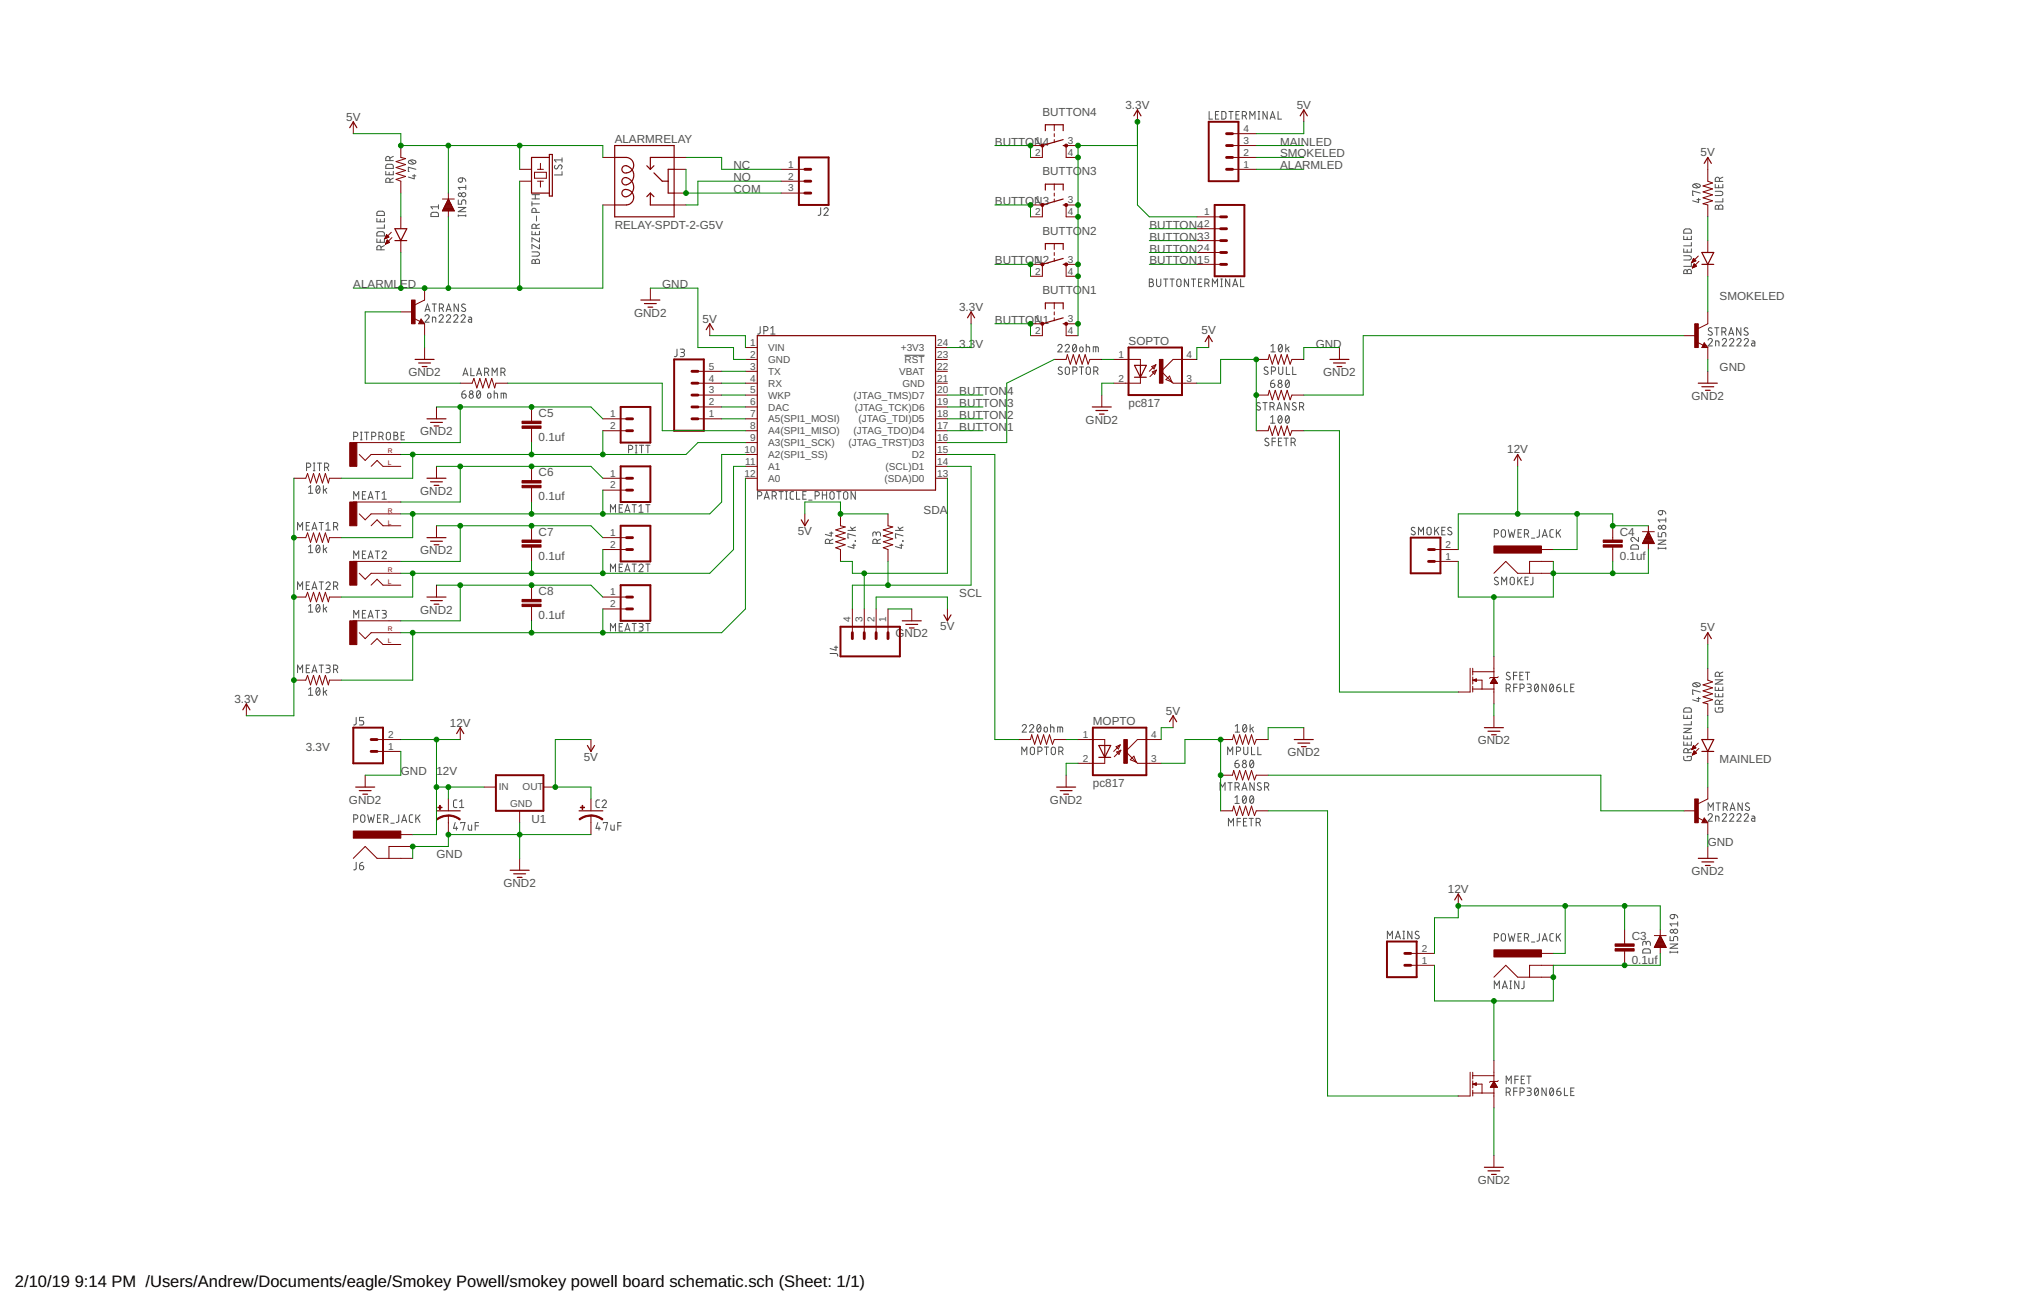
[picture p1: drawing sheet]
<svg xmlns="http://www.w3.org/2000/svg" width="432mm" height="279mm" viewBox="0 0 432 279" stroke-linecap="round" stroke-linejoin="round" font-family="sans-serif">
<defs><g id="words">
<g font-size="3.5">
<text x="3.2" y="275.2">2/10/19</text>
<text x="16" y="275.2">9:14 PM /Users/Andrew/Documents/eagle/Smokey Powell/smokey powell board schematic.sch (Sheet: 1/1)</text>
</g>
<g font-size="2.5" fill="#505050">
<text x="240.6" y="23.3">3.3V</text>
<text x="277.2" y="23.3">5V</text>
<text x="74" y="25.8">5V</text>
<text x="222.8" y="24.8">BUTTON4</text>
<text x="131.4" y="30.6">ALARMRELAY</text>
<text x="212.7" y="31.1">BUTTON</text>
<text x="222.9" y="31.1">4</text>
<text x="273.6" y="31.1">MAINLED</text>
<text x="273.6" y="33.7">SMOKELED</text>
<text x="363.5" y="33.4">5V</text>
<text x="156.8" y="41.3">COM</text>
<text x="156.8" y="38.7">NO</text>
<text x="156.8" y="36.2">NC</text>
<text x="222.8" y="37.5">BUTTON3</text>
<text x="273.6" y="36.2">ALARMLED</text>
<text x="212.7" y="43.8">BUTTON</text>
<text x="222.9" y="43.8">3</text>
<text x="131.4" y="48.9">RELAY-SPDT-2-G5V</text>
<text x="222.8" y="50.2">BUTTON2</text>
<text x="245.7" y="48.9">BUTTON4</text>
<text x="245.7" y="51.4">BUTTON3</text>
<text x="245.7" y="54">BUTTON2</text>
<text x="212.7" y="56.5">BUTTON</text>
<text x="222.9" y="56.5">2</text>
<text x="245.7" y="56.5">BUTTON1</text>
<text x="75.5" y="61.6">ALARMLED</text>
<text x="141.6" y="61.6">GND</text>
<text x="222.8" y="62.9">BUTTON1</text>
<text x="367.6" y="64.1">SMOKELED</text>
<text x="135.5" y="67.7">GND2</text>
<text x="150.2" y="69">5V</text>
<text x="205" y="66.4">3.3V</text>
<text x="212.7" y="69.2">BUTTON</text>
<text x="222.9" y="69.2">1</text>
<text x="256.9" y="71.5">5V</text>
<text x="205.1" y="74.3">3.3V</text>
<text x="241.2" y="73.7">SOPTO</text>
<text x="281.2" y="74.3">GND</text>
<text x="87.3" y="80.4">GND2</text>
<text x="282.9" y="80.4">GND2</text>
<text x="367.6" y="79.4">GND</text>
<text x="115.1" y="89.2">C5</text>
<text x="205.1" y="84.5">BUTTON</text>
<text x="205.1" y="87">BUTTON</text>
<text x="205.1" y="89.5">BUTTON</text>
<text x="215.3" y="84.5">4</text>
<text x="215.3" y="87">3</text>
<text x="215.3" y="89.5">2</text>
<text x="241.2" y="87">pc817</text>
<text x="361.6" y="85.5">GND2</text>
<text x="89.8" y="93.1">GND2</text>
<text x="115.1" y="94.2">0.1uf</text>
<text x="205.1" y="92.1">BUTTON</text>
<text x="215.3" y="92.1">1</text>
<text x="232.1" y="90.5">GND2</text>
<text x="115.1" y="101.8">C6</text>
<text x="322.2" y="96.9">12V</text>
<text x="89.8" y="105.8">GND2</text>
<text x="115.1" y="106.9">0.1uf</text>
<text x="197.4" y="109.8">SDA</text>
<text x="89.8" y="118.5">GND2</text>
<text x="115.1" y="119.6">0.1uf</text>
<text x="115.1" y="114.5">C7</text>
<text x="170.5" y="114.4">5V</text>
<text x="346.3" y="119.6">0.1uf</text>
<text x="346.3" y="114.5">C4</text>
<text x="89.8" y="131.2">GND2</text>
<text x="115.1" y="127.2">C8</text>
<text x="205.1" y="127.6">SCL</text>
<text x="115.1" y="132.3">0.1uf</text>
<text x="191.4" y="136.3">GND2</text>
<text x="201" y="134.7">5V</text>
<text x="363.5" y="135">5V</text>
<text x="50.1" y="150.2">3.3V</text>
<text x="96.2" y="155.3">12V</text>
<text x="233.6" y="154.9">MOPTO</text>
<text x="249.2" y="152.8">5V</text>
<text x="65.4" y="160.6">3.3V</text>
<text x="275.2" y="161.7">GND2</text>
<text x="315.9" y="159.1">GND2</text>
<text x="85.7" y="165.7">GND</text>
<text x="93.3" y="165.7">12V</text>
<text x="124.8" y="162.7">5V</text>
<text x="367.6" y="163.2">MAINLED</text>
<text x="74.6" y="171.8">GND2</text>
<text x="224.4" y="171.8">GND2</text>
<text x="233.6" y="168.3">pc817</text>
<text x="113.6" y="175.9">U1</text>
<text x="93.3" y="183.5">GND</text>
<text x="365.1" y="181">GND</text>
<text x="107.6" y="189.6">GND2</text>
<text x="309.5" y="190.9">12V</text>
<text x="361.6" y="187.1">GND2</text>
<text x="348.8" y="200.9">C3</text>
<text x="348.8" y="206">0.1uf</text>
<text x="315.9" y="253.1">GND2</text>
</g>
<g font-size="2.1" fill="#505050">
<text x="265.8" y="28.2">4</text>
<text x="168.5" y="35.8">1</text>
<text x="221.3" y="30.8">1</text>
<text x="221.3" y="33.3">2</text>
<text x="228.3" y="30.8">3</text>
<text x="228.3" y="33.3">4</text>
<text x="265.8" y="35.8">1</text>
<text x="265.8" y="33.3">2</text>
<text x="265.8" y="30.8">3</text>
<text x="168.5" y="38.4">2</text>
<text x="168.5" y="40.9">3</text>
<text x="221.3" y="43.5">1</text>
<text x="221.3" y="46">2</text>
<text x="228.3" y="43.5">3</text>
<text x="228.3" y="46">4</text>
<text x="257.4" y="46">1</text>
<text x="257.4" y="48.5">2</text>
<text x="257.4" y="51.1">3</text>
<text x="257.4" y="53.6">4</text>
<text x="221.3" y="56.2">1</text>
<text x="221.3" y="58.7">2</text>
<text x="228.3" y="56.2">3</text>
<text x="228.3" y="58.7">4</text>
<text x="257.4" y="56.2">5</text>
<text x="221.3" y="68.9">1</text>
<text x="221.3" y="71.4">2</text>
<text x="228.3" y="68.9">3</text>
<text x="228.3" y="71.4">4</text>
<text x="160.3" y="76.5">2</text>
<text x="160.3" y="73.9">1</text>
<text x="164.2" y="77.6">GND</text>
<text x="164.2" y="75.1">VIN</text>
<text x="192.6" y="75.1">+3V3</text>
<text x="193.4" y="77.6">RST</text>
<text x="200.3" y="76.5">23</text>
<text x="200.3" y="73.9">24</text>
<text x="239.1" y="76.5">1</text>
<text x="253.7" y="76.5">4</text>
<text x="151.5" y="81.6">4</text>
<text x="151.5" y="79">5</text>
<text x="160.3" y="81.6">4</text>
<text x="160.3" y="79">3</text>
<text x="164.2" y="82.7">RX</text>
<text x="164.2" y="80.1">TX</text>
<text x="192.2" y="80.1">VBAT</text>
<text x="192.9" y="82.7">GND</text>
<text x="200.3" y="81.6">21</text>
<text x="200.3" y="79">22</text>
<text x="239.1" y="81.6">2</text>
<text x="253.7" y="81.6">3</text>
<text x="130.4" y="89.2">1</text>
<text x="151.5" y="89.2">1</text>
<text x="151.5" y="86.6">2</text>
<text x="151.5" y="84.1">3</text>
<text x="160.3" y="89.2">7</text>
<text x="160.3" y="86.6">6</text>
<text x="160.3" y="84.1">5</text>
<text x="164.2" y="87.8">DAC</text>
<text x="164.2" y="85.2">WKP</text>
<text x="182.5" y="85.2">(JTAG_TMS)D7</text>
<text x="182.7" y="87.8">(JTAG_TCK)D6</text>
<text x="200.3" y="86.6">19</text>
<text x="200.3" y="89.2">18</text>
<text x="200.3" y="84.1">20</text>
<text x="130.4" y="91.7">2</text>
<text x="160.3" y="94.3">9</text>
<text x="160.3" y="91.7">8</text>
<text x="164.2" y="95.4">A3(SPI1_SCK)</text>
<text x="164.2" y="92.8">A4(SPI1_MISO)</text>
<text x="164.2" y="90.3">A5(SPI1_MOSI)</text>
<text x="181.4" y="95.4">(JTAG_TRST)D3</text>
<text x="182.5" y="92.8">(JTAG_TDO)D4</text>
<text x="183.5" y="90.3">(JTAG_TDI)D5</text>
<text x="200.3" y="91.7">17</text>
<text x="200.3" y="94.3">16</text>
<text x="130.4" y="101.9">1</text>
<text x="159.2" y="101.9">12</text>
<text x="159.2" y="96.8">10</text>
<text x="159.3" y="99.3">11</text>
<text x="164.2" y="100.5">A1</text>
<text x="164.2" y="97.9">A2(SPI1_SS)</text>
<text x="189.3" y="100.5">(SCL)D1</text>
<text x="194.9" y="97.9">D2</text>
<text x="200.3" y="99.3">14</text>
<text x="200.3" y="101.9">13</text>
<text x="200.3" y="96.8">15</text>
<text x="130.4" y="104.4">2</text>
<text x="164.2" y="103">A0</text>
<text x="189.1" y="103">(SDA)D0</text>
<text x="130.4" y="114.6">1</text>
<text x="130.4" y="117.1">2</text>
<text x="309" y="119.7">1</text>
<text x="309" y="117.1">2</text>
<text x="130.4" y="127.3">1</text>
<text x="130.4" y="129.8">2</text>
<text x="181.8" y="132.9" transform="rotate(-90 181.8 132.9)">4</text>
<text x="184.4" y="132.9" transform="rotate(-90 184.4 132.9)">3</text>
<text x="186.9" y="132.9" transform="rotate(-90 186.9 132.9)">2</text>
<text x="189.5" y="132.9" transform="rotate(-90 189.5 132.9)">1</text>
<text x="82.9" y="160.3">1</text>
<text x="82.9" y="157.7">2</text>
<text x="231.4" y="157.7">1</text>
<text x="246" y="157.7">4</text>
<text x="231.4" y="162.8">2</text>
<text x="246" y="162.8">3</text>
<text x="106.6" y="168.9">IN</text>
<text x="109" y="172.6">GND</text>
<text x="111.7" y="168.9">OUT</text>
<text x="303.9" y="203.5">2</text>
<text x="303.9" y="206">1</text>
</g>
<g font-size="1.4" fill="#800000">
<text x="82.9" y="99.4">L</text>
<text x="82.9" y="96.9">R</text>
<text x="82.9" y="112.1">L</text>
<text x="82.9" y="109.6">R</text>
<text x="82.9" y="124.8">L</text>
<text x="82.9" y="122.3">R</text>
<text x="82.9" y="137.5">L</text>
<text x="82.9" y="135">R</text>
</g>
</g></defs>
<g fill="none" stroke="#505050" stroke-width=".21">
<path d="M82.5 36.6v.8h1.6v-.8M82.6 35.2l1.2-.1 .3 .3v.6h-1.6zM83.2 36.8v.6M83.4 39v-.5a.44 .44 0 0 0-.5-.4 .44 .44 0 0 0-.4 .4v.5h1.6M83.4 34.3v-.4a.44 .44 0 0 0-.5-.5 .44 .44 0 0 0-.4 .5v.4h1.6M84.1 38.1l-.7 .3M84.1 33.4l-.7 .4M87.4 34.4a1 1 0 0 1 1.5 .2 .95 .95 0 0 1-1.6 0zM87.7 34.3l.8 .7M88.2 37.6h.7M88.5 37.3v.9l-1.2-.4M88.9 36.2l-1.6-.4v.9h.2"/>
<path d="M98.1 38.2l.7-.2v.6a.45 .45 0 0 1-.6 .3 .45 .45 0 0 1-.1-.7zM98.8 38l.6 .4 .2 .4M99.6 39.6v.9M118.7 35.3a.41 .41 0 0 0-.2 .6 .41 .41 0 0 0 .6 .1l.4-.6a.38 .38 0 0 1 .5-.1 .38 .38 0 0 1 .1 .5l-.2 .4M120.1 36.7v.7h-1.6M120.1 33.7v.9M120.1 34.2h-1.6l.4 .4M258.5 23.8v1.7h.7M259.8 24.6h.5M260.5 23.8h-.7v1.7h.7M261.2 23.8l.6 .1 .2 .2v1.1l-.2 .2-.6 .1zM262.7 23.8h.9"/>
<path d="M263.1 23.8v1.7M264.2 24.6h.5M264.9 23.8h-.7v1.7h.7M265.6 24.7h.4a.46 .46 0 0 0 .5-.4 .46 .46 0 0 0-.5-.5h-.4v1.7M266.1 24.7l.4 .8M267.2 25.5v-1.7l.5 .9 .6-.9v1.7M268.9 25.5h.4M268.9 23.8h.4M269.1 23.8v1.7M270.9 23.8v1.7l-.9-1.7v1.7M271.5 25.5l.5-1.7 .6 1.7M271.6 25.1h.9"/>
<path d="M273.2 23.8v1.7h.7M361.9 39.5a1.04 1.04 0 0 1 1.6 .2 .95 .95 0 0 1-1.7 0zM362.2 39.3l.9 .8M366.6 39.4v.7h1.7v-.7M367.4 39.6v.5M367.6 38.8v-.5a.46 .46 0 0 0-.5-.4 .46 .46 0 0 0-.5 .4v.5h1.7M368.3 37.9l-.7 .3M80.6 46.7v.7h1.6v-.7M80.6 51.1v.7h1.6v-.7M80.7 49.7l1.2-.1 .2 .2 .1 .6h-1.6zM80.7 45.3l.3-.2 .9 .1 .2 .2 .1 .7h-1.6zM81.3 46.9v.5"/>
<path d="M81.3 51.2v.6M81.4 53.4v-.5a.44 .44 0 0 0-.4-.4 .44 .44 0 0 0-.4 .4v.5h1.6M82.2 48v.8h-1.6M82.2 52.5l-.8 .4M92.2 45.5l1.3-.1 .2 .3v.6h-1.6zM93.7 43.8v.9M93.7 44.2h-1.6l.4 .5M98 42.7v.9h.7v-.5a.45 .45 0 0 1 .4-.4 .45 .45 0 0 1 .5 .4v.5M98 46.1h1.6M98 45.9v.4M98 44.3h1.6l-1.6 1h1.6M99.6 45.9v.4"/>
<path d="M99.6 40.1h-1.6l.3 .4M113.7 53.8h1.2a.46 .46 0 0 1 .4 .5 .46 .46 0 0 1-.4 .5h-1.2M113.7 49.4v.8h1.6v-.8M113.7 43.1v.9M113.7 43.6h1.6M113.7 42.5h1.6M113.7 41.6h1.6M113.8 55.6l.4-.1 .2 .3a.44 .44 0 0 1 .5-.4 .44 .44 0 0 1 .4 .4v.5h-1.6zM114.4 41.6v.9M114.4 49.6v.6M114.4 55.8v.5M114.6 48.8v-.4a.44 .44 0 0 0-.4-.5 .44 .44 0 0 0-.5 .5v.4h1.6"/>
<path d="M114.6 45.4v-.4a.44 .44 0 0 0-.4-.5 .44 .44 0 0 0-.5 .5v.4h1.6M114.7 46.2v1M115.3 50.8v.9l-1.6-.9v.9M115.3 52.3v.9l-1.6-.9v.9M115.3 47.9l-.7 .4M175.4 44.4v1.4l-.5 .2M176.1 44.8a.45 .45 0 0 1 .7-.4 .45 .45 0 0 1 .1 .7l-.8 .9h.9M245.7 59.6h.4a.36 .36 0 0 1 .4 .4 .36 .36 0 0 1-.4 .4 .46 .46 0 0 1 .5 .4 .46 .46 0 0 1-.5 .5h-.4zM247.2 59.6v1.2a.46 .46 0 0 0 .5 .5 .46 .46 0 0 0 .4-.5v-1.2M248.8 59.6h.8M249.2 59.6v1.7M250.1 59.6h.9"/>
<path d="M250.5 59.6v1.7M251.7 59.8l.3-.2 .3 .2 .2 1a.46 .46 0 0 1-.5 .5 .46 .46 0 0 1-.5-.5zM254.1 59.6v1.7l-.9-1.7v1.7M254.7 59.6h.9M255.1 59.6v1.7M256.9 59.6h-.7v1.7h.7M260.9 59.6h.4M261.1 59.6v1.7M262.9 59.6v1.7l-.9-1.7v1.7M265.2 59.6v1.7h.7M359.9 54.7h1.2a.46 .46 0 0 1 .4 .4 .46 .46 0 0 1-.4 .5h-1.2M359.9 50.5v.7h1.6v-.7"/>
<path d="M359.9 53.2v.7h1.6v-.7M360 57.8l.4-.1 .3 .3a.44 .44 0 0 1 .4-.4 .44 .44 0 0 1 .4 .4v.5h-1.6zM360.1 49.1l.3-.2 .9 .1 .2 .2v.6h-1.6zM360.7 50.7v.5M360.7 53.4v.5M360.7 58v.5M361.5 51.8v.8h-1.6M361.5 56.2v.7h-1.6M362.7 42.7h.8M363.1 42.4v.9l-1.3-.4M363.5 41.3l-1.7-.5v.9h.2M366.6 40.9h1.2a.46 .46 0 0 1 .5 .4 .46 .46 0 0 1-.5 .5h-1.2"/>
<path d="M366.8 44l.4-.1 .2 .3a.46 .46 0 0 1 .4-.4 .46 .46 0 0 1 .5 .4v.5h-1.7zM367.4 44.2v.5M368.3 42.4v.8h-1.7M90.8 67.6a.44 .44 0 0 1 .7-.3 .44 .44 0 0 1 .1 .7l-.8 .9h.9M90.8 66.6l.6-1.6 .5 1.6M91 66.2h.8M92.4 65h.9M92.4 68.9v-1.1l.7 .1 .1 1M92.8 65v1.6M93.9 67.6a.45 .45 0 0 1 .6-.3 .45 .45 0 0 1 .1 .7l-.7 .9h.9M93.9 65.9h.5a.44 .44 0 0 0 .4-.5 .44 .44 0 0 0-.4-.4h-.5v1.6M94.4 65.9l.4 .7"/>
<path d="M95.4 66.6l.5-1.6 .6 1.6M95.4 67.6a.44 .44 0 0 1 .7-.3 .44 .44 0 0 1 .1 .7l-.8 .9h.9M95.5 66.2h.8M97 67.6a.44 .44 0 0 1 .6-.3 .44 .44 0 0 1 .1 .7l-.7 .9h.9M98 65v1.6l-.9-1.6v1.6M98.6 67.6a.44 .44 0 0 1 .6-.3 .44 .44 0 0 1 .1 .7l-.7 .9h.9M99.1 79.9h.8M99.5 65.1a.42 .42 0 0 0-.6-.1 .42 .42 0 0 0-.1 .6l.6 .3a.38 .38 0 0 1 .1 .5 .38 .38 0 0 1-.5 .2l-.4-.2M100.2 67.8h.4l.2 .3v.8h-.5l-.2-.3 .1-.2 .6-.1M100.6 78.7v1.6h.8M102 79.9h.8M103.6 79.6h.4a.44 .44 0 0 0 .5-.5 .44 .44 0 0 0-.5-.4h-.4v1.6"/>
<path d="M104.1 79.6l.4 .7M107.1 79.6h.4a.44 .44 0 0 0 .5-.5 .44 .44 0 0 0-.5-.4h-.4v1.6M107.6 79.6l.4 .7M144.7 74.6v1.4l-.5 .2M145.4 74.6h.6a.36 .36 0 0 1 .3 .4 .36 .36 0 0 1-.3 .4h-.4M145.9 75.4a.44 .44 0 0 1 .4 .4 .44 .44 0 0 1-.4 .4h-.5M162.5 69.8v1.4l-.6 .2M163.3 70.7h.4a.44 .44 0 0 0 .5-.4 .44 .44 0 0 0-.5-.5h-.4v1.6M164.8 71.4h.9M164.8 70.2l.4-.4v1.6M193.4 75.9h4.2M226.1 74a.44 .44 0 0 1 .7-.4 .44 .44 0 0 1 .1 .7l-.8 .9h.9"/>
<path d="M227 78.6a.42 .42 0 0 0-.6-.1 .42 .42 0 0 0-.1 .5l.6 .4a.38 .38 0 0 1 .1 .5 .38 .38 0 0 1-.5 .1l-.3-.2M227.7 74a.44 .44 0 0 1 .6-.4 .44 .44 0 0 1 .2 .7l-.8 .9h.9M227.8 78.6l.4-.2 .3 .2 .1 1a.44 .44 0 0 1-.4 .5 .44 .44 0 0 1-.5-.5zM229.3 79.3h.5a.44 .44 0 0 0 .4-.4 .44 .44 0 0 0-.4-.5h-.5v1.7M229.4 73.7l.3-.1a.95 .95 0 0 1 0 1.6 1 1 0 0 1-.3-1.5zM230.1 74l-.8 .9M230.7 78.4h.9M230.9 74.3h.5l.1 .6a.36 .36 0 0 1-.3 .3 .36 .36 0 0 1-.4-.3zM231.2 78.4v1.7M232.2 74.1l.7 .2v.9M232.2 73.6v1.6M232.3 78.6l.3-.2 .4 .2 .1 1a.46 .46 0 0 1-.5 .5 .46 .46 0 0 1-.4-.5z"/>
<path d="M233.7 75.2v-1.1l1 .1 .1 1M233.8 79.3h.5a.44 .44 0 0 0 .4-.4 .44 .44 0 0 0-.4-.5h-.5v1.7M234.2 74.1v1.1M234.4 79.3l.3 .8M245.7 60.4h.4M256.2 60.4h.5M257.6 60.5h.4a.44 .44 0 0 0 .5-.4 .44 .44 0 0 0-.5-.5h-.4v1.7M258.1 60.5l.4 .8M259.2 61.3v-1.7l.5 .9 .6-.9v1.7M260.9 61.3h.4M263.5 61.3l.5-1.7 .6 1.7M263.6 60.9h.9"/>
<path d="M271 78.6a.41 .41 0 0 0-.6-.1 .41 .41 0 0 0 0 .6l.5 .3a.44 .44 0 0 1 0 .7 .44 .44 0 0 1-.7-.3M271.7 75.2h.9M271.7 74l.4-.4v1.6M271.8 79.3h.4a.44 .44 0 0 0 .5-.4 .44 .44 0 0 0-.5-.5h-.4v1.7M273.3 78.4v1.2a.44 .44 0 0 0 .5 .5 .44 .44 0 0 0 .4-.5v-1.2M273.5 73.7l.2-.1a.95 .95 0 0 1 0 1.6 .98 .98 0 0 1-.2-1.5zM274 74l-.7 .9M274.8 73.6v1.6M275 78.4v1.7h.7M275.2 74.5l.4 .7M275.6 74.1l-.8 .6M276.3 78.4v1.7h.8"/>
<path d="M365.1 72.7a.45 .45 0 0 1 .7-.3 .45 .45 0 0 1 .1 .7l-.8 .9h.9M366 70.2a.41 .41 0 0 0-.7-.1 .41 .41 0 0 0 .1 .6l.4 .3a.41 .41 0 0 1 .1 .6 .41 .41 0 0 1-.6 0l-.2-.1M366.5 70.1h.9M366.7 74v-1.1l.7 .1 .1 1M367 70.1v1.6M368.1 71h.4a.44 .44 0 0 0 .5-.5 .44 .44 0 0 0-.5-.4h-.4v1.6M368.2 72.7a.44 .44 0 0 1 .6-.3 .44 .44 0 0 1 .1 .7l-.7 .9h.9M368.6 71l.4 .7M369.5 71.7l.6-1.6 .5 1.6M369.7 71.3h.8M369.7 72.7a.44 .44 0 0 1 .6-.3 .44 .44 0 0 1 .2 .7l-.8 .9h.9M371.3 72.7a.44 .44 0 0 1 .6-.3 .44 .44 0 0 1 .1 .7l-.7 .9h.9"/>
<path d="M372.1 70.1v1.6l-.9-1.6v1.6M372.9 72.7a.44 .44 0 0 1 .6-.3 .44 .44 0 0 1 .1 .7l-.7 .9h.8M373.6 70.2l-.5-.1-.3 .3 .1 .3 .6 .3a.38 .38 0 0 1 .1 .5 .38 .38 0 0 1-.5 .1l-.3-.1M374.5 72.9h.4l.2 .3v.8l-.5-.1-.2-.2 .1-.3 .6-.1M65.5 99.9h.5a.46 .46 0 0 0 .4-.4 .46 .46 0 0 0-.4-.5h-.5v1.6M67 99h.3M67.2 99v1.6M67.9 99h.8M68.3 99v1.6M69.4 99.9h.4a.46 .46 0 0 0 .5-.4 .46 .46 0 0 0-.5-.5h-.4v1.6M69.9 99.9l.4 .7M75.6 93.3h.5a.46 .46 0 0 0 .4-.5 .46 .46 0 0 0-.4-.4h-.5v1.6"/>
<path d="M77 92.4h.4M77 94h.4M77.2 92.4v1.6M77.9 92.4h.9M78.4 92.4v1.6M79.5 93.3h.4a.46 .46 0 0 0 .4-.5 .46 .46 0 0 0-.4-.4h-.4v1.6M81 93.3h.4a.46 .46 0 0 0 .5-.5 .46 .46 0 0 0-.5-.4h-.4v1.6M81.6 93.3l.3 .7M82.7 92.5l.3-.1 .3 .1 .2 1.1a.44 .44 0 0 1-.5 .4 .44 .44 0 0 1-.4-.4zM84.2 92.4h.4a.37 .37 0 0 1 .4 .4 .37 .37 0 0 1-.4 .3 .44 .44 0 0 1 .5 .5 .44 .44 0 0 1-.5 .4h-.4zM84.2 93.1h.4M85.7 93.1h.6"/>
<path d="M86.5 92.4h-.8v1.6h.8M98.7 84.2h.6a.45 .45 0 0 1 .3 .5 .45 .45 0 0 1-.5 .4 .45 .45 0 0 1-.4-.4zM99 80.3l.5-1.6 .5 1.6M99.4 83.5l-.4 .2-.3 .5M101.9 80.3l.5-1.6 .6 1.6M102 83.6l.3-.1a.95 .95 0 0 1 0 1.6 1 1 0 0 1-.3-1.5zM102.7 83.9l-.8 .9M104.3 84.2h.5l.1 .6a.36 .36 0 0 1-.3 .3 .36 .36 0 0 1-.4-.3zM105.2 80.3v-1.6l.5 .9 .6-.9v1.6M105.6 84.1l.7 .1 .1 .9M105.6 83.5v1.6M107.1 85.1v-1h1l.1 1"/>
<path d="M107.7 84.1v1M134.4 96.1h.4a.46 .46 0 0 0 .5-.5 .46 .46 0 0 0-.5-.4h-.4v1.6M135.8 95.2h.4M135.8 96.8h.4M136 95.2v1.6M136.7 95.2h.9M137.1 95.2v1.6M138 95.2h.9M138.5 95.2v1.6M269.4 86.2a.41 .41 0 0 0-.6-.1 .41 .41 0 0 0 0 .6l.5 .3a.44 .44 0 0 1-.1 .7 .44 .44 0 0 1-.6-.2M270 86.1h.9M270.4 86.1v1.6"/>
<path d="M271.2 93.8a.41 .41 0 0 0-.6-.1 .41 .41 0 0 0-.1 .6l.6 .3a.44 .44 0 0 1-.1 .7 .44 .44 0 0 1-.6-.2M271.5 87h.4a.44 .44 0 0 0 .5-.5 .44 .44 0 0 0-.5-.4h-.4v1.6M271.6 82h.6a.45 .45 0 0 1 .3 .5 .45 .45 0 0 1-.5 .3 .45 .45 0 0 1-.4-.4zM271.6 89.2l.5-.3v1.6M271.6 90.5h.9M271.9 94.4h.7M272 87l.4 .7M272.3 81.2l-.4 .2-.3 .6M272.6 93.7h-.7v1.6M272.9 87.7l.6-1.6 .5 1.6M273.1 87.3h.8M273.3 94.4h.5"/>
<path d="M273.4 89l.2-.1a.93 .93 0 0 1 0 1.6 .98 .98 0 0 1-.2-1.5zM274 89.2l-.7 .9M274 93.7h-.7v1.6h.7M274.5 93.7h.9M274.9 81.3l.3-.1a.95 .95 0 0 1 0 1.6 1 1 0 0 1-.3-1.5zM274.9 89l.3-.1a.95 .95 0 0 1 0 1.6 1 1 0 0 1-.3-1.5zM274.9 93.7v1.6M275.5 81.6l-.7 .9M275.5 89.2l-.7 .9M275.5 86.1v1.6l-.8-1.6v1.6M276 94.6h.4a.46 .46 0 0 0 .5-.5 .46 .46 0 0 0-.5-.4h-.4v1.6M276.5 94.6l.4 .7"/>
<path d="M277 86.2a.41 .41 0 0 0-.6-.1 .41 .41 0 0 0 0 .6l.5 .3a.44 .44 0 0 1 0 .7 .44 .44 0 0 1-.7-.2M277.8 87h.4a.44 .44 0 0 0 .5-.5 .44 .44 0 0 0-.5-.4h-.4v1.6M278.3 87l.4 .7M63.6 113.3v-1.6l.5 .9 .6-.9v1.6M65.5 112.4h.5M66 104.2l.4-.4v1.7M66 116.9l.4-.4v1.7M66 105.5h.9M66 118.2h.9M66.2 111.7h-.7v1.6h.7M66.7 113.3l.5-1.6 .6 1.6M66.8 112.9h.8"/>
<path d="M67 100.6h.3M67.7 103.9l.3-.1a.97 .97 0 0 1 0 1.7 1.02 1.02 0 0 1-.3-1.6zM67.7 116.6l.3-.1a.97 .97 0 0 1 0 1.7 1.02 1.02 0 0 1-.3-1.6zM68.2 111.7h.9M68.3 104.2l-.7 .9M68.3 116.9l-.7 .9M68.7 111.7v1.6M69.1 103.8v1.7M69.1 116.5v1.7M69.4 104.7l.4 .8M69.4 117.4l.4 .8M69.7 113.3h.9"/>
<path d="M69.7 112.1l.4-.4v1.6M69.8 104.4l-.7 .5M69.8 117.1l-.7 .5M71.3 112.6h.5a.46 .46 0 0 0 .4-.4 .46 .46 0 0 0-.4-.5h-.5v1.6M71.8 112.6l.4 .7M75.6 106.7v-1.6l.5 .9 .6-.9v1.6M75.6 119.4v-1.6l.5 .9 .6-.9v1.6M77.5 105.8h.5M77.5 118.5h.5M78.2 105.1h-.7v1.6h.7M78.2 117.8h-.7v1.6h.7M78.7 106.7l.5-1.6 .6 1.6"/>
<path d="M78.7 119.4l.5-1.6 .6 1.6M78.8 106.3h.8M78.8 119h.8M80.2 105.1h.9M80.2 117.8h.9M80.7 105.1v1.6M80.7 117.8v1.6M81.7 118.2a.44 .44 0 0 1 .6-.4 .44 .44 0 0 1 .1 .7l-.7 .9h.9M81.7 106.7h.9M81.7 105.5l.4-.4v1.6M130.5 109.5v-1.6l.5 .9 .6-.9v1.6M132.4 108.6h.5"/>
<path d="M133.1 107.9h-.7v1.6h.7M133.6 109.5l.5-1.6 .6 1.6M133.7 109.1h.8M135.1 107.9h.9M135.6 107.9v1.6M136.6 109.5h.9M136.6 108.2l.4-.3v1.6M138 107.9h.9M138.5 107.9v1.6M161.9 106h.5a.46 .46 0 0 0 .5-.5 .46 .46 0 0 0-.5-.4h-.5v1.6M163.3 106.7l.6-1.6 .5 1.6M163.5 106.3h.8"/>
<path d="M165.1 106h.4a.46 .46 0 0 0 .5-.5 .46 .46 0 0 0-.5-.4h-.4v1.6M165.6 106l.4 .7M166.5 105.1h.9M167 105.1v1.6M167.9 105.1h.4M167.9 106.7h.4M168.1 105.1v1.6M169.6 105.1h-.5l-.2 .4v1l.2 .2h.5M170.3 105.1v1.6h.7M171.6 105.8h.6M172.3 105.1h-.7v1.6h.7M172.9 106.9h.7"/>
<path d="M174.2 106h.5a.46 .46 0 0 0 .5-.5 .46 .46 0 0 0-.5-.4h-.5v1.6M175.8 105.8h.9M175.8 105.1v1.6M176.7 105.1v1.6M177.3 116.2v-.5a.46 .46 0 0 0-.4-.4 .46 .46 0 0 0-.5 .4v.5h1.7M177.3 114h.8M177.5 105.2l.4-.1 .3 .1 .1 1.1a.46 .46 0 0 1-.4 .4 .46 .46 0 0 1-.5-.4zM177.7 113.7v.9l-1.3-.4M178.1 115.3l-.8 .3M178.9 105.1h.9M179.3 105.1v1.6M180.4 105.2l.4-.1 .3 .1 .1 1.1a.46 .46 0 0 1-.4 .4 .46 .46 0 0 1-.5-.4z"/>
<path d="M181.3 113.4h1.6M181.8 112.7l.5 .7M182.2 116.6h.7M182.5 116.3v.9l-1.2-.4M182.8 115.6l.1 .1zM182.8 105.1v1.6l-.9-1.6v1.6M182.9 114.6l-1.6-.5v.9h.1M182.9 112.7l-.8 .4M187.3 114.2a.46 .46 0 0 1 .5-.5 .46 .46 0 0 1 .4 .5v.4M187.3 114.4v-.3a.36 .36 0 0 0-.4-.4 .36 .36 0 0 0-.3 .4v.5M187.5 116.2v-.5a.46 .46 0 0 0-.5-.4 .46 .46 0 0 0-.4 .4v.5h1.6M188.2 115.3l-.7 .3"/>
<path d="M191.4 113.4h1.6M192 112.7l.5 .7M192.3 116.6h.7M192.7 116.3v.9l-1.3-.4M193 115.6v.1zM193 114.6l-1.6-.5v.9h.2M193 112.7l-.7 .4M302.5 112.9l-.2-.1a.38 .38 0 0 0-.6 .1 .38 .38 0 0 0 .2 .5l.5 .3a.44 .44 0 0 1-.1 .7 .44 .44 0 0 1-.7-.3M303.2 114.3v-1.6l.6 .9 .5-.9v1.6M305.2 112.9l.3-.2 .4 .3v.9a.44 .44 0 0 1-.4 .4 .44 .44 0 0 1-.5-.4zM306.7 112.7v1.6M307 113.3l.6 1"/>
<path d="M307.6 112.7l-.9 1M308.2 113.4h.6M308.9 112.7h-.7v1.6h.7M310.3 112.9l-.4-.2-.4 .4 .1 .2 .6 .4a.41 .41 0 0 1 0 .6 .41 .41 0 0 1-.6-.1l-.1-.1M319.4 114.1h.5a.46 .46 0 0 0 .4-.4 .46 .46 0 0 0-.4-.5h-.5v1.7M321 113.4l.4-.2 .4 .3v.9a.46 .46 0 0 1-.4 .5 .46 .46 0 0 1-.5-.5zM322.4 113.2l.4 1.7 .3-1.1 .4 1.1 .3-1.7M324.5 113.9h.6M325.2 113.2h-.7v1.7h.7M325.9 114.1h.4a.46 .46 0 0 0 .5-.4 .46 .46 0 0 0-.5-.5h-.4v1.7M326.4 114.1l.4 .8M327.4 115h.7"/>
<path d="M329.1 113.2l-.1 1.4-.5 .3M329.7 114.9l.5-1.7 .6 1.7M329.8 114.4h.8M332 113.2l-.4 .1-.3 .3v1l.3 .2 .4 .1M332.7 113.2v1.7M333.1 113.9l.5 1M333.6 113.2l-.9 1M348.8 116.6l.3-.1h.9l.2 .3v.6h-1.6zM350.2 114.9v.9l-.8-.8a.44 .44 0 0 0-.8 .1 .44 .44 0 0 0 .4 .7M354.5 113.8v.9h.7v-.5a.45 .45 0 0 1 .4-.4 .45 .45 0 0 1 .5 .4v.5M354.5 117.2h1.6M354.5 117v.4"/>
<path d="M354.5 115.5h1.6l-1.6 .9h1.6M354.6 109.3l.8-.1v.5a.45 .45 0 0 1-.7 .3 .45 .45 0 0 1-.1-.7zM355.4 109.2l.6 .3 .1 .4M356.1 110.7v.9M356.1 117v.4M356.1 111.2h-1.6l.3 .4M63.6 126v-1.6l.5 .9 .6-.9v1.6M65.5 125.1h.5M66 129.6l.4-.4v1.7M66 130.9h.9M66.2 124.4h-.7v1.6h.7M66.7 126l.5-1.6 .6 1.6"/>
<path d="M66.8 125.6h.8M67.7 129.3l.3-.1a.97 .97 0 0 1 0 1.7 1.02 1.02 0 0 1-.3-1.6zM68.2 124.4h.9M68.3 129.6l-.7 .9M68.7 124.4v1.6M69.1 129.2v1.7M69.4 130.1l.4 .8M69.7 124.8a.44 .44 0 0 1 .6-.4 .44 .44 0 0 1 .1 .7l-.7 .9h.9M69.8 129.8l-.7 .5M71.3 125.3h.5a.46 .46 0 0 0 .4-.4 .46 .46 0 0 0-.4-.5h-.5v1.6M71.8 125.3l.4 .7M75.6 132.1v-1.6l.5 .9 .6-.9v1.6"/>
<path d="M77.5 131.2h.5M78.2 130.5h-.7v1.6h.7M78.7 132.1l.5-1.6 .6 1.6M78.8 131.7h.8M80.2 130.5h.9M80.7 130.5v1.6M81.7 130.5h.5a.36 .36 0 0 1 .4 .4 .36 .36 0 0 1-.4 .3h-.3M82.1 131.2a.46 .46 0 0 1 .5 .5 .46 .46 0 0 1-.5 .4h-.4M130.5 122.2v-1.6l.5 .9 .6-.9v1.6M130.5 134.9v-1.6l.5 .9 .6-.9v1.6M132.4 121.3h.5M132.4 134h.5"/>
<path d="M133.1 120.6h-.7v1.6h.7M133.1 133.3h-.7v1.6h.7M133.6 122.2l.5-1.6 .6 1.6M133.6 134.9l.5-1.6 .6 1.6M133.7 121.8h.8M133.7 134.5h.8M135.1 120.6h.9M135.1 133.3h.9M135.6 120.6v1.6M135.6 133.3v1.6M136.6 120.9a.44 .44 0 0 1 .6-.3 .44 .44 0 0 1 .2 .7l-.8 .9h.9M136.6 133.3h.5a.36 .36 0 0 1 .4 .3 .36 .36 0 0 1-.4 .4h-.3"/>
<path d="M137 134a.46 .46 0 0 1 .5 .5 .46 .46 0 0 1-.5 .4h-.4M138 120.6h.9M138 133.3h.9M138.5 120.6v1.6M138.5 133.3v1.6M177.4 139.7h1.4l.2 .2 .1 .4M178.4 138.4h.7M178.7 138.1v.9l-1.3-.4M320.2 123.5l-.2-.1a.38 .38 0 0 0-.5 .1 .38 .38 0 0 0 .1 .6l.5 .2a.44 .44 0 0 1 0 .7 .44 .44 0 0 1-.7-.2M321 125v-1.6l.5 .9 .6-.9v1.6M322.9 123.5l.4-.1 .3 .1 .1 1.1a.44 .44 0 0 1-.4 .4 .44 .44 0 0 1-.5-.4zM324.4 123.4v1.6"/>
<path d="M324.8 124l.6 1M325.4 123.4l-1 1M326 124.1h.5M326.7 123.4h-.7v1.6h.7M327.7 123.4l-.1 1.4-.2 .2h-.3M63.6 143.8v-1.6l.5 .9 .6-.9v1.6M65.5 142.9h.5M66 147.4l.4-.4v1.6M66 148.6h.9M66.2 142.2h-.7v1.6h.7M66.7 143.8l.5-1.6 .6 1.6M66.8 143.4h.8"/>
<path d="M67.7 147.1l.3-.1a.97 .97 0 0 1 0 1.6 1.02 1.02 0 0 1-.3-1.5zM68.2 142.2h.9M68.3 147.4l-.7 .9M68.7 142.2v1.6M69.1 147v1.6M69.4 147.9l.4 .7M69.7 142.2h.5a.36 .36 0 0 1 .4 .3 .36 .36 0 0 1-.4 .4h-.3M69.8 147.6l-.7 .5M70.1 142.9a.46 .46 0 0 1 .5 .5 .46 .46 0 0 1-.5 .4h-.4M71.3 143.1h.5a.46 .46 0 0 0 .4-.5 .46 .46 0 0 0-.4-.4h-.5v1.6M71.8 143.1l.4 .7M76.1 153.4v1.3l-.5 .3"/>
<path d="M77.7 153.4h-.8v.7h.5a.46 .46 0 0 1 .4 .4 .46 .46 0 0 1-.4 .5h-.5M218.5 155.2a.44 .44 0 0 1 .6-.3 .44 .44 0 0 1 .2 .7l-.8 .9h.9M220.1 155.2a.44 .44 0 0 1 .6-.3 .44 .44 0 0 1 .1 .7l-.7 .9h.9M220.4 159.8l.3-.1 .3 .1 .1 1.1a.44 .44 0 0 1-.4 .4 .44 .44 0 0 1-.5-.4zM221.8 155l.3-.1a.97 .97 0 0 1 0 1.6 1.02 1.02 0 0 1-.3-1.5zM222.4 155.2l-.7 .9M223.2 159.7h1M223.3 155.5h.5l.1 .6a.36 .36 0 0 1-.4 .4 .36 .36 0 0 1-.3-.4zM223.7 159.7v1.6M224.6 155.4l.7 .2v.9M224.6 154.9v1.6M224.9 159.8l.3-.1 .3 .1 .1 1.1a.46 .46 0 0 1-.4 .4 .46 .46 0 0 1-.5-.4z"/>
<path d="M226.1 156.5v-1.1l1 .1 .1 1M226.6 155.4v1.1M264.1 156.5h.9M264.1 155.2l.4-.3v1.6M265.8 155l.1-.1a.8 .8 0 0 1 .7 .5 .8 .8 0 0 1-.2 .9l-.3 .2a1 1 0 0 1-.3-1.5zM265.9 159.7v1.2a.44 .44 0 0 0 .4 .4 .44 .44 0 0 0 .4-.4v-1.2M266.4 155.2l-.7 .9M267.2 154.9v1.6M267.5 159.7v1.6h.7M267.5 155.7l.4 .8M267.9 155.4l-.7 .6M268.9 159.7v1.6h.7"/>
<path d="M322 147.2h.4a.46 .46 0 0 0 .5-.5 .46 .46 0 0 0-.5-.5h-.4v1.7M322.5 147.2l.4 .7M322.8 143.8l-.2-.1a.38 .38 0 0 0-.5 .2 .38 .38 0 0 0 .1 .5l.5 .3a.44 .44 0 0 1-.1 .6 .44 .44 0 0 1-.6-.2M323.5 144.4h.8M323.6 147h.7M324.3 143.7h-.8v1.6M324.3 146.2h-.7v1.7M324.9 144.4h.5M324.9 147.2h.5a.46 .46 0 0 0 .4-.5 .46 .46 0 0 0-.4-.5h-.5v1.7M325.6 143.7h-.7v1.6h.7M326.1 143.7h.9M326.4 146.2h.6a.36 .36 0 0 1 .3 .4 .36 .36 0 0 1-.3 .4h-.4"/>
<path d="M326.5 143.7v1.6M326.9 147a.46 .46 0 0 1 .4 .4 .46 .46 0 0 1-.4 .5h-.5M328.2 146.3l.2-.1a.97 .97 0 0 1 0 1.7 1.02 1.02 0 0 1-.2-1.6zM328.8 146.6l-.7 .9M330.5 146.2v1.7l-.9-1.7v1.7M331.4 146.3l.3-.1a.97 .97 0 0 1 0 1.7 1.02 1.02 0 0 1-.3-1.6zM332 146.6l-.7 .9M332.8 147h.5a.45 .45 0 0 1 .4 .5 .45 .45 0 0 1-.5 .4 .45 .45 0 0 1-.4-.5zM333.5 146.2l-.6 .3-.1 .5M334.4 146.2v1.7h.7M335.8 147h.5M336.5 146.2h-.7v1.7h.7"/>
<path d="M359.9 152.9v.7h1.6v-.7M359.9 157.2v.7h1.6v-.7M359.9 158.6v.7h1.6v-.7M359.9 155.7h1.6l-1.6 .9h1.6M360.1 151.4h1.2l.2 .2v.6h-1.6zM360.7 153v.6M360.7 157.4v.5M360.7 158.8v.5M361.5 154.2v.7h-1.6M361.9 146.1a1.02 1.02 0 0 1 1.6 .3 .97 .97 0 0 1-1.7 0zM362.2 146l.9 .7M362.7 149.3h.8"/>
<path d="M363.1 149.1v.9l-1.3-.4M363.5 147.9l-1.7-.4v.9h.2M366.6 151.3v.6l.3 .3h1.2l.2-.2v-.7h-.9v.3M366.6 145.3h1.7l-1.7 .9h1.7M366.6 146.9v.7h1.7v-.7M366.6 148.2v.7h1.7v-.7M367.4 147v.6M367.4 148.4v.5M367.6 150.6v-.5a.46 .46 0 0 0-.5-.5 .46 .46 0 0 0-.5 .5v.5h1.7M367.6 144.6v-.5a.46 .46 0 0 0-.5-.4 .46 .46 0 0 0-.5 .4v.5h1.7M368.3 149.6l-.7 .4M368.3 143.7l-.7 .3"/>
<path d="M75.6 175.1h.5a.44 .44 0 0 0 .4-.5 .44 .44 0 0 0-.4-.4h-.5v1.6M77.2 174.3l.3-.1 .4 .1 .1 1a.46 .46 0 0 1-.5 .5 .46 .46 0 0 1-.4-.5zM78.6 174.2l.4 1.6 .3-1.1 .4 1.1 .3-1.6M80.7 174.9h.5M81.4 174.2h-.7v1.6h.7M82 175.1h.5a.44 .44 0 0 0 .5-.5 .44 .44 0 0 0-.5-.4h-.5v1.6M82.6 175.1l.4 .7M83.5 176h.8M85.2 174.2v1.4l-.5 .2M85.9 175.8l.5-1.6 .5 1.6M86 175.4h.8M88.2 174.2h-.5l-.2 .3v1.1l.2 .2h.5"/>
<path d="M88.9 174.2v1.6M89.2 174.8l.6 1M89.8 174.2l-.9 1M97.3 175.8l-.4 1.3h.9M97.6 176.7v.8M97.7 171h-.5l-.3 .4 .1 1 .2 .2h.5M98.2 171.4l.5-.4v1.6M98.2 172.6h.9M98.5 176v-.2h.9l-.4 1.7M100.1 176.4v.9l.3 .2h.4v-1.1M101.6 176.6h.7M102.3 175.8h-.7v1.7"/>
<path d="M127.8 175.8l-.4 1.3h.9M128 176.7v.8M128.1 171h-.5l-.2 .4 .1 1.1 .6 .1M128.7 171.4a.44 .44 0 0 1 .6-.4 .44 .44 0 0 1 .2 .7l-.8 .9h.9M129 176v-.2h.9l-.5 1.7M130.6 176.4v.9l.3 .2h.4v-1.1M132.1 176.6h.7M132.8 175.8h-.7v1.7M218.4 161.3v-1.6l.6 .9 .5-.9v1.6M221.9 160.6h.4a.46 .46 0 0 0 .5-.4 .46 .46 0 0 0-.5-.5h-.4v1.6M226.3 160.6h.5a.46 .46 0 0 0 .4-.4 .46 .46 0 0 0-.4-.5h-.5v1.6M226.9 160.6l.3 .7"/>
<path d="M260.8 169v-1.7l.5 .9 .6-.9v1.7M262.4 161.3v-1.6l.6 .9 .5-.9v1.6M262.5 167.3h.9M262.6 176.6v-1.7l.5 .9 .6-.9v1.7M263 167.3v1.7M264 163.2h.5a.45 .45 0 0 1 .4 .5 .45 .45 0 0 1-.5 .4 .45 .45 0 0 1-.4-.4zM264 170.5l.4-.4v1.6M264 171.7h.9M264 168.2h.5a.46 .46 0 0 0 .4-.4 .46 .46 0 0 0-.4-.5h-.5v1.7M264.3 160.6h.5a.46 .46 0 0 0 .4-.4 .46 .46 0 0 0-.4-.5h-.5v1.6M264.5 175.7h.7M264.6 168.2l.3 .8"/>
<path d="M264.7 162.5l-.4 .1-.3 .6M265.2 174.9h-.7v1.7M265.5 169l.5-1.7 .6 1.7M265.6 168.5h.8M265.8 170.2l.2-.1a.95 .95 0 0 1 0 1.6 1.06 1.06 0 0 1-.2-1.5zM265.8 175.7h.5M266.4 170.5l-.8 .9M266.5 174.9h-.7v1.7h.7M267 174.9h.9M267.3 162.6l.3-.1a.97 .97 0 0 1 0 1.6 1.02 1.02 0 0 1-.3-1.5zM267.3 170.2l.3-.1a.97 .97 0 0 1 0 1.6 1.03 1.03 0 0 1-.3-1.5zM267.5 174.9v1.7"/>
<path d="M267.9 162.9l-.7 .9M267.9 170.5l-.7 .9M268.1 167.3v1.7l-.9-1.7v1.7M268.5 175.8h.5a.44 .44 0 0 0 .4-.4 .44 .44 0 0 0-.4-.5h-.5v1.7M269.1 175.8l.3 .8M269.6 167.4a.41 .41 0 0 0-.7 0 .41 .41 0 0 0 .1 .6l.5 .3a.41 .41 0 0 1 0 .6 .41 .41 0 0 1-.6-.1l-.1-.1M270.3 168.2h.5a.46 .46 0 0 0 .4-.4 .46 .46 0 0 0-.4-.5h-.5v1.7M270.9 168.2l.3 .8M359.9 161.7v.5l.3 .4h1l.3-.2v-.7h-.8v.3M360.8 160.9v-.4a.46 .46 0 0 0-.4-.5 .46 .46 0 0 0-.5 .5v.4h1.6M361.5 160l-.7 .4M365.1 174.3a.45 .45 0 0 1 .7-.4 .45 .45 0 0 1 .1 .7l-.8 1h.9"/>
<path d="M365.1 173.3v-1.7l.6 .9 .5-.9v1.7M366.7 175.6v-1.1l.7 .1 .1 1M366.8 171.6h.9M367.3 171.6v1.7M368.2 174.3a.44 .44 0 0 1 .6-.4 .44 .44 0 0 1 .1 .7l-.7 1h.9M368.4 172.5h.4a.44 .44 0 0 0 .5-.4 .44 .44 0 0 0-.5-.5h-.4v1.7M368.9 172.5l.4 .8M369.7 174.3a.44 .44 0 0 1 .6-.4 .44 .44 0 0 1 .2 .7l-.8 1h.9M369.8 173.3l.6-1.7 .5 1.7M370 172.8h.8M371.3 174.3a.44 .44 0 0 1 .6-.4 .44 .44 0 0 1 .1 .7l-.7 1h.9M372.4 171.6v1.7l-.9-1.7v1.7"/>
<path d="M372.9 174.3a.44 .44 0 0 1 .6-.4 .44 .44 0 0 1 .1 .7l-.7 1h.8M373.9 171.8a.42 .42 0 0 0-.6-.1 .42 .42 0 0 0-.1 .5l.6 .4a.4 .4 0 0 1 .1 .6 .4 .4 0 0 1-.6 0l-.2-.2M374.5 174.5h.4l.2 .2v.9l-.5-.1-.2-.2 .1-.3 .6-.1M76.1 184.3v1.4l-.5 .2M76.9 185.1h.5a.45 .45 0 0 1 .4 .5 .45 .45 0 0 1-.5 .4 .45 .45 0 0 1-.4-.5zM77.6 184.3l-.4 .2-.3 .6M299.9 199.1h.3M300.1 199.1v1.6M301.8 199.1v1.6l-.9-1.6v1.6M303.3 199.2a.41 .41 0 0 0-.6-.1 .41 .41 0 0 0 0 .6l.5 .3a.44 .44 0 0 1 0 .7 .44 .44 0 0 1-.7-.2M321 199.7l.4-.1 .3 .1 .1 1a.46 .46 0 0 1-.4 .5 .46 .46 0 0 1-.5-.5zM322.4 199.6l.4 1.6 .3-1.1 .4 1.1 .3-1.6"/>
<path d="M325.2 199.6h-.7v1.6h.7M329.1 199.6l-.1 1.4-.5 .2M332 199.6h-.4l-.3 .3v1.1l.3 .2h.4M332.7 199.6v1.6M333.6 199.6l-.9 1M357.1 195.6l.8-.1v.5a.46 .46 0 0 1-.7 .3 .46 .46 0 0 1-.1-.7zM357.9 195.5l.6 .3 .1 .4M358.6 197.1v.9M358.6 197.5h-1.6l.4 .5M296.6 200.7v-1.6l.5 .9 .5-.9v1.6M298.3 200.7l.5-1.6 .6 1.6M298.4 200.3h.8"/>
<path d="M299.9 200.7h.3M319.4 200.5h.5a.44 .44 0 0 0 .4-.5 .44 .44 0 0 0-.4-.4h-.5v1.6M319.4 211.3v-1.6l.6 .9 .5-.9v1.6M321.1 211.3l.6-1.6 .5 1.6M321.3 210.9h.8M322.7 211.3h.4M322.7 209.7h.4M322.9 209.7v1.6M324.5 200.3h.6M324.7 209.7v1.6l-.9-1.6v1.6M325.8 209.7v1.4l-.6 .2M325.9 200.5h.4a.44 .44 0 0 0 .5-.5 .44 .44 0 0 0-.5-.4h-.4v1.6"/>
<path d="M326.4 200.5l.4 .7M327.4 201.4h.7M329.7 201.2l.5-1.6 .6 1.6M329.8 200.8h.8M333.1 200.2l.5 1M351.3 203l1.2-.1 .3 .2v.6h-1.6zM351.9 201.7a.44 .44 0 0 1 .4-.5 .44 .44 0 0 1 .5 .5v.4M351.9 202v-.4a.37 .37 0 0 0-.4-.4 .37 .37 0 0 0-.3 .4v.5M357 200.2v.9h.7v-.5a.45 .45 0 0 1 .5-.4 .45 .45 0 0 1 .4 .4v.5M357 203.6h1.6M357 203.4v.3M357 201.8h1.6l-1.6 .9h1.6"/>
<path d="M358.6 203.4v.3M322 233.5h.4a.46 .46 0 0 0 .5-.5 .46 .46 0 0 0-.5-.4h-.4v1.6M322 231.7v-1.7l.5 .9 .5-.9v1.7M322.5 233.5l.4 .7M323.6 233.3h.7M323.8 230.8h.7M324.3 232.6h-.7v1.6M324.5 230h-.7v1.7M324.9 233.5h.5a.46 .46 0 0 0 .4-.5 .46 .46 0 0 0-.4-.4h-.5v1.6M325.2 230.8h.5M325.9 230h-.7v1.7h.7M326.4 230h.9"/>
<path d="M326.4 232.6h.6a.36 .36 0 0 1 .3 .3 .36 .36 0 0 1-.3 .4h-.4M326.8 230v1.7M326.9 233.3a.46 .46 0 0 1 .4 .5 .46 .46 0 0 1-.4 .4h-.5M328.2 232.7l.2-.1a.97 .97 0 0 1 0 1.6 1.02 1.02 0 0 1-.2-1.5zM328.8 232.9l-.7 .9M330.5 232.6v1.6l-.9-1.6v1.6M331.4 232.7l.3-.1a.97 .97 0 0 1 0 1.6 1.02 1.02 0 0 1-.3-1.5zM332 232.9l-.7 .9M332.8 233.3h.5a.45 .45 0 0 1 .4 .5 .45 .45 0 0 1-.5 .4 .45 .45 0 0 1-.4-.4zM333.5 232.6l-.6 .3-.1 .4M334.4 232.6v1.6h.7M335.8 233.3h.5"/>
<path d="M336.5 232.6h-.7v1.6h.7"/>
<circle cx="98.3" cy="41.6" r=".37"/>
<circle cx="99.1" cy="41.6" r=".46"/>
<circle cx="100.7" cy="84.7" r=".45"/>
<circle cx="100.7" cy="83.9" r=".36"/>
<circle cx="273.6" cy="81.6" r=".36"/>
<circle cx="273.6" cy="82.4" r=".46"/>
<circle cx="354.8" cy="112.7" r=".36"/>
<circle cx="355.6" cy="112.7" r=".45"/>
<circle cx="266" cy="162.9" r=".36"/>
<circle cx="266" cy="163.7" r=".45"/>
<circle cx="357.4" cy="199.1" r=".36"/>
<circle cx="358.2" cy="199.1" r=".45"/>
</g>
<g fill="none" stroke="#800000" stroke-width=".25">
<path d="M74.8 27.3l.7-1.3 .8 1.3M117.4 33.7h-3.8v7.6h3.8M117.4 33h.7v8.9h-.7zM131.4 33.7h2.5a1.64 1.64 0 0 1 1.5 1.9 1.64 1.64 0 0 1-2.2 1.2 .82 .82 0 0 1-.1-1.1 .82 .82 0 0 1 1.2-.1 2.05 2.05 0 0 1 1.1 2.3 2.05 2.05 0 0 1-1.9 1.6 .82 .82 0 0 1-.4-1.2 .82 .82 0 0 1 1.2-.2 2.06 2.06 0 0 1 1.1 2.3 2.06 2.06 0 0 1-1.9 1.6 .84 .84 0 0 1-.5-1.2 .84 .84 0 0 1 1.3-.2 1.66 1.66 0 0 1 1.2 1.7 1.66 1.66 0 0 1-1.6 1.5h-2.5M131.4 31.1h12.7v15.3h-12.7zM138.3 35.4l.7 .8M139.8 37l1.8 1.7h1.2M139.8 35.4l-.8 .8M144.1 36.2h-1.3v5.1h1.3M144.1 33.7h-5.1v2.5M223.5 27.9v-1.2h3.8v1.2M227.3 31.1h.6"/>
<path d="M227.3 29.8l-4.5 1.3M242.4 24.8l.7-1.3 .8 1.3M277.9 24.8l.8-1.3 .8 1.3M364.3 34.9l.8-1.2 .7 1.2M84.4 48.9h2.6l-1.3 2.5zM84.4 51.4h2.6M139 41.3v2.5h5.1M139 41.3l.8 .7M139 41.3l-.7 .7M223.5 40.6v-1.2h3.8v1.2M223.5 53.3v-1.2h3.8v1.2M227.3 43.8h.6"/>
<path d="M227.3 42.5l-4.5 1.3M227.3 56.5h.6M227.3 55.2l-4.5 1.3M363.8 56.5h2.5M363.8 54h2.5l-1.2 2.5zM88.7 76.8h4.1M89.5 77.6h2.5M90 68.7l.1 .3h-.4l.3-.5 .5 .6h-.8M90.3 78.4h1M137 64.1h4.1M137.8 64.9h2.5M138.5 65.7h1"/>
<path d="M151 70.5l.7-1.3 .8 1.3M161.9 71.8h38.1v33h-38.1zM206.8 67.9l.8-1.2 .7 1.2M223.5 66v-1.2h3.8v1.2M227.3 69.2h.6M227.3 67.9l-4.5 1.3M242.5 78.1h2.5l-1.2 2.5zM243.8 78.1v2.5M257.6 73l.8-1.2 .7 1.2M284.3 76.8h4.1M285.1 77.6h2.5M285.8 78.4h1"/>
<path d="M364.3 73.8l.1 .2h-.4l.3-.5 .5 .7h-.8M91.3 89.5h4M92 90.3h2.6M92.8 91.1h1M233.5 87h4.1M234.3 87.8h2.5M235 88.5h1M242.5 80.6h2.5M323.7 98.4l.7-1.2 .8 1.2M363 81.9h4.1M363.8 82.7h2.5M364.6 83.4h1"/>
<path d="M91.3 114.9h4M91.3 102.2h4M92 115.7h2.6M92 103h2.6M92.8 116.5h1M92.8 103.8h1M171.3 111.1l.7 1.3 .8-1.3M91.3 127.6h4M92 128.4h2.6M92.8 129.2h1M192.9 132.7h4M193.6 133.5h2.6"/>
<path d="M194.4 134.2h1M201.8 131.4l.7 1.3 .8-1.3M364.3 136.5l.8-1.2 .7 1.2M51.9 151.7l.8-1.2 .7 1.2M97.6 156.8l.8-1.2 .7 1.2M125.6 159.4l.7 1.2 .8-1.2M234.9 159.4h2.5l-1.2 2.5zM236.2 159.4v2.5M250 154.3l.8-1.3 .7 1.3M276.7 158.1h4M277.4 158.9h2.6M278.2 159.6h1"/>
<path d="M317.3 155.6h4.1M318.1 156.3h2.5M318.8 157.1h1M363.8 158.1h2.5l-1.2 2.5zM76 168.3h4.1M76.8 169h2.5M77.6 169.8h1M93.3 173.3h5.1M123.8 173.3h5.1M225.9 168.3h4M226.6 169h2.6M227.4 169.8h1"/>
<path d="M234.9 161.9h2.5M363.8 160.6h2.5M364.3 175.4l.1 .2h-.4l.3-.5 .5 .6h-.8M109.1 186h4M109.8 186.8h2.6M110.6 187.6h1M311 192.4l.7-1.3 .8 1.3M363 183.5h4.1M363.8 184.3h2.5M364.6 185h1M317.3 249.5h4.1M318.1 250.3h2.5"/>
<path d="M318.8 251.1h1"/>
</g>
<g fill="none" stroke="#800000" stroke-width=".21">
<path d="M75.5 26v2.6M85.7 31.1v2.6l1 .2-2 .6 2 .7-2 .6 2 .6-2 .7 2 .6-2 .7 1 .3v2.6M111.1 36.2h2.5M111.1 38.7h2.5M114.3 36.8h2.5v1.3h-2.5zM114.9 36.2h1.3M114.9 38.7h1.3M115.5 34.9v1.3M115.5 38.7v1.3M128.9 33.7h2.5M144.1 33.7h2.5M144.1 36.2h2.5"/>
<path d="M167 36.2h5M167 38.7h5M220.3 31.1h2.5v2.6h-2.5M225.4 26.7v1.2M225.4 28.6v.6M225.4 29.8v.7M225.4 39.4v1.2M230.4 31.1h-2.5v2.6h2.5M243.1 23.5v2.5M263.5 31.1h5M263.5 33.7h5M263.5 36.2h5"/>
<path d="M263.5 28.6h5M278.7 23.5v2.5M365.1 33.7v5l1 .4-2.1 .7 2.1 .6-2.1 .6 2.1 .7-2.1 .6 2.1 .6-2.1 .7 1.1 .2v2.6M82.3 51h.2M82.3 50.8h.5M82.4 50.7h.6M82.4 52.2h.1M82.4 50.6h.7M82.4 52h.3M82.5 50.5h.5M82.5 51.9h.5M82.5 50.4h.3"/>
<path d="M82.5 51.8h.7M82.6 50.2h.1M82.6 51.7h.5M82.6 50.2l.5 .5-.8 .4zM82.7 51.6h.3M82.7 51.4h.2M82.8 51.3l-.4 .9M82.8 51.3l.5 .5-.9 .4M82.8 51.3h.1M83.7 49.7l-1.4 1.4M83.8 50.8l-1.4 1.4M85.7 46.4v2.5"/>
<path d="M85.7 51.4v2.6M94.6 42.5h2.5M94.6 45h2.5M94.7 44.9h2.3M94.7 44.8h2.3M94.8 44.7h2.1M94.8 44.6h2.1M94.9 44.4h1.9M95 44.3h1.7M95 44.2h1.7M95.1 44.1h1.5M95.1 44h1.4"/>
<path d="M95.2 43.8h1.3M95.2 43.7h1.2M95.3 43.6h1.1M95.4 43.5h.9M95.4 43.4h.8M95.5 43.2h.7M95.6 43.1h.5M95.6 43h.5M95.7 42.9h.3M95.7 42.8h.2M95.8 42.6h.1M95.8 41.3v1.2"/>
<path d="M95.8 45.1v1.3M95.8 42.5l1.3 2.6h-2.5zM128.9 43.8h2.5M144.1 43.8h2.5M144.1 41.3h2.5M167 41.3h5M220.3 43.8h2.5v2.6h-2.5M220.3 56.5h2.5v2.6h-2.5M225.4 41.3v.6M225.4 42.5v.7M225.4 52.1v1.2M225.4 54v.6"/>
<path d="M225.4 55.2v.7M230.4 43.8h-2.5v2.6h2.5M230.4 56.5h-2.5v2.6h2.5M255.8 46.4h5.1M255.8 56.5h5.1M255.8 48.9h5.1M255.8 51.4h5.1M255.8 54h5.1M361.7 56h.2M361.7 55.9h.5M361.8 55.8h.7M361.8 57.2h.1"/>
<path d="M361.8 55.7h.6M361.8 57.1h.3M361.9 55.5h.4M361.9 57h.5M361.9 55.4h.3M361.9 56.9h.7M362 55.3h.1M362 56.7h.5M362 55.2l.5 .6-.9 .3zM362 56.6h.4M362.1 56.5h.1M362.1 56.4l.5 .5-.8 .4z"/>
<path d="M363 54.7l-1.4 1.4M363.2 55.9l-1.4 1.4M365.1 51.4v2.6M365.1 56.5v2.6M85.7 66.7h2.5M88.5 68.1l1.3 .6M90 68.2l.8 1h-1.3zM90.8 61.6v2.5l-2.1 1.1M90.8 69.2v2.6M90.8 74.3v2.5M139 61.6v2.5M149.2 79.4h5.1"/>
<path d="M151.7 69.2v2.6M159.3 76.8h2.6M159.3 74.3h2.6M159.3 79.4h2.6M200 76.8h2.5M200 74.3h2.5M200 79.4h2.5M207.6 66.7v2.5M220.3 69.2h2.5v2.6h-2.5M225.4 76.8h2.5l.3-1 .6 2.1 .6-2.1 .7 2.1 .6-2.1 .6 2.1 .7-2.1 .6 2.1 .4-1.1h2.5M225.4 64.8v1.2M225.4 66.7v.6"/>
<path d="M225.4 67.9v.7M230.4 69.2h-2.5v2.6h2.5M238.1 76.8h5.7v1.3M246.2 78.4l.9-.4-.4 .9zM246.3 79.5l.9-.4-.4 .9zM247.1 78l-1.4 1.4M247.2 79.1l-1.4 1.4M255.8 76.8h-5l-2.6 2.6 2.6 2.5h5M258.4 71.8v2.5M268.5 76.8h2.6l.2-1 .7 2.1 .6-2.1 .6 2.1 .7-2.1 .6 2.1 .6-2.1 .7 2.1 .4-1.1h2.5M286.3 74.3v2.5M360 71.8h2.5"/>
<path d="M362.8 73.2l1.3 .6M364.3 73.3l.8 1h-1.3zM365.1 66.7v2.5l-2.1 1M365.1 74.3v2.5M365.1 79.4v2.5M75.5 94.6h10.2M76.8 97.2l1.3 1.2 1.2-1.2h6.4M79.3 99.7l1.3-1.3 1.3 1.3h3.8M93.3 87v2.5M93.3 99.7v2.5M98.4 81.9h2.5l.4-1 .6 2 .7-2 .6 2 .6-2 .7 2 .6-2 .6 2 .3-1h2.5M113.6 87v3"/>
<path d="M113.6 91.6v3M113.6 99.7v3M128.9 89.5h5M128.9 92.1h5M149.2 87h5.1M149.2 89.5h5.1M149.2 84.5h5.1M149.2 81.9h5.1M159.3 87h2.6M159.3 89.5h2.6M159.3 92.1h2.6M159.3 84.5h2.6"/>
<path d="M159.3 94.6h2.6M159.3 99.7h2.6M159.3 97.2h2.6M159.3 81.9h2.6M200 87h2.5M200 89.5h2.5M200 92.1h2.5M200 84.5h2.5M200 94.6h2.5M200 99.7h2.5M200 97.2h2.5M200 81.9h2.5"/>
<path d="M235.5 84.5v2.5M243.8 80.6v1.3h-5.7M250 80.4l.5 1.3-1.3-.5zM268.5 92.1h2.6l.2-1 .7 2 .6-2 .6 2 .7-2 .6 2 .6-2 .7 2 .4-1h2.5M268.5 84.5h2.6l.2-1.1 .7 2.1 .6-2.1 .6 2.1 .7-2.1 .6 2.1 .6-2.1 .7 2.1 .4-1h2.5M324.4 97.2v2.5M62.8 102.2h2.6l.3-1 .7 2.1 .6-2.1 .6 2.1 .7-2.1 .6 2.1 .7-2.1 .6 2.1 .2-1.1h2.6M62.8 114.9h2.6l.3-1 .7 2.1 .6-2.1 .6 2.1 .7-2.1 .6 2.1 .7-2.1 .6 2.1 .2-1.1h2.6M75.5 107.3h10.2M76.8 109.9l1.3 1.2 1.2-1.2h6.4M79.3 112.4l1.3-1.3 1.3 1.3h3.8M93.3 112.4v2.5"/>
<path d="M113.6 104.3v3M113.6 112.4v3M113.6 117v3M128.9 102.2h5M128.9 114.9h5M128.9 104.8h5M128.9 117.5h5M159.3 102.2h2.6M172 109.9v2.5M179.7 109.9v2.5l1 .2-2.1 .7 2.1 .6-2.1 .7 2.1 .6-2.1 .6 2.1 .7-2.1 .6 1.1 .4v2.5M189.8 109.9v2.5l1 .2-2 .7 2 .6-2 .7 2 .6-2 .6 2 .7-2 .6 1 .4v2.5M200 102.2h2.5"/>
<path d="M306.6 117.5h5.1M329.5 117.5h2.5M344.7 112.4v3M344.7 117v3M351.1 113.7h2.5M351.1 116.1h2.5M351.2 116h2.3M351.3 115.9h2.2M351.3 115.7h2.1M351.4 115.6h1.9M351.4 115.5h1.9M351.5 115.4h1.7"/>
<path d="M351.6 115.3h1.6M351.6 115.1h1.5M351.7 115h1.3M351.7 114.9h1.3M351.8 114.8h1.1M351.9 114.7h.9M351.9 114.5h.9M352 114.4h.7M352 114.3h.7M352.1 114.2h.5M352.2 114h.4M352.2 113.9h.3"/>
<path d="M352.3 113.8h.1M352.4 112.4v1.3M352.4 116.2v1.3M352.4 113.7l1.2 2.5h-2.5zM62.8 127.6h2.6l.3-1 .7 2.1 .6-2.1 .6 2.1 .7-2.1 .6 2.1 .7-2.1 .6 2.1 .2-1.1h2.6M75.5 120h10.2M75.5 132.7h10.2M76.8 122.6l1.3 1.2 1.2-1.2h6.4M76.8 135.3l1.3 1.2 1.2-1.2h6.4M79.3 125.1l1.3-1.3 1.3 1.3h3.8M79.3 137.8l1.3-1.3 1.3 1.3h3.8M93.3 125.1v2.5"/>
<path d="M113.6 125.1v3M113.6 129.7v3M128.9 127.6h5M128.9 130.2h5M182.2 130.2v5.1M184.7 130.2v5.1M187.3 130.2v5.1M189.8 130.2v5.1M194.9 130.2v2.5M202.5 130.2v2.5M306.6 120h5.1M319.3 122.6l2.6-2.6 2.5 2.6h7.6"/>
<path d="M332 120h-5v2.6M365.1 135.3v2.5M52.7 150.5v2.5M62.8 145.4h2.6l.3-1 .7 2 .6-2 .6 2 .7-2 .6 2 .7-2 .6 2 .2-1h2.6M80.6 158.1h5.1M98.4 155.6v2.5M126.3 158.1v2.5M217.7 158.1h2.6l.2-1 .7 2 .6-2 .6 2 .7-2 .6 2 .6-2 .7 2 .4-1h2.5M230.4 158.1h5.8v1.3M238.6 159.6l.9-.4-.4 .9zM239.5 159.2l-1.4 1.4M248.2 158.1h-5.1l-2.5 2.5 2.5 2.6h5.1"/>
<path d="M250.8 153v2.6M260.9 158.1h2.6l.2-1 .7 2 .6-2 .6 2 .7-2 .6 2 .6-2 .7 2 .3-1h2.6M278.7 155.6v2.5M314.3 142.9v5h-2.6M314.8 142.9v1.4M314.8 144.7v1.5M314.8 146.7v1.2M314.8 147.3h4.5M314.8 143.6h4.5M314.8 145.4l.8 .2M314.8 145.4h2v1.9M315.2 145.3h.4"/>
<path d="M315.2 145.5h.4M315.5 145.2h.1M315.6 145.1v.5M315.6 145.6h.1M315.6 145.1l-.8 .3M318.6 146h1.4M318.7 145.9h1.3M318.8 145.8h1.1M318.9 145.6h.9M318.9 145.5h.8M319 145.4h.7M319.1 145.3h.5"/>
<path d="M319.2 145.2h.3M319.2 145.1h.3M319.3 144.9h.1M319.3 140.3v4.5M319.3 146.1v4.4M319.3 153v2.6M319.3 144.8l.8 1.3h-1.5zM320.3 144.7l-.2 .1h-1.5l-.2 .2M361.7 160h.5M361.8 159.9h.7M361.8 159.8h.6M361.9 159.6h.4"/>
<path d="M361.9 159.5h.3M362 159.4h.1M362 159.4l.5 .5-.9 .4zM363 158.9l-1.4 1.4M363.2 160l-1.4 1.4M365.1 142.9v2.5l1 .4-2.1 .6 2.1 .6-2.1 .7 2.1 .6-2.1 .6 2.1 .7-2.1 .6 1.1 .3v2.5M365.1 155.6v2.5M78.1 165.7v2.6M80.6 160.6h5.1M85.7 178.4h2.5M95.8 170.8v2.5M95.8 174.3v4.1"/>
<path d="M103.5 168.3h2.5M111.1 173.3v2.6M116.2 168.3h2.5M126.3 170.8v2.5M126.3 174.3v4.1M227.9 165.7v2.6M236.2 161.9v1.3h-5.8M238.7 160.8l.9-.4-.4 .9zM239.6 160.4l-1.4 1.4M242.4 161.6l.5 1.3-1.3-.5zM260.9 165.7h2.6l.2-1 .7 2 .6-2 .6 2 .7-2 .6 2 .6-2 .7 2 .3-1h2.6M260.9 173.3h2.6l.2-1 .7 2 .6-2 .6 2 .7-2 .6 2 .6-2 .7 2 .3-1h2.6"/>
<path d="M360 173.3h2.5M361.6 160.3h.1M361.7 160.1h.2M361.8 161.3h.1M361.8 161.2h.4M361.9 161.1h.6M361.9 161h.7M362 160.8h.5M362 160.7h.4M362.1 160.6h.1M362.1 160.5l.5 .5-.8 .4zM362.8 174.8l1.3 .6"/>
<path d="M364.3 174.9l.8 1h-1.3zM365.1 160.6v2.6M365.1 168.3v2.5l-2.1 1M365.1 175.9v2.5M75.5 183.5l2.6-2.5 2.5 2.5h7.6M88.2 181h-5.1v2.5M111.1 183.5v2.5M311.7 191.1v2.6M347.3 198.7v3.1M354.9 198.7v1.3M365.1 181v2.5M301.6 206.4h5"/>
<path d="M301.6 203.8h5M319.3 208.9l2.6-2.5 2.5 2.5h7.6M329.5 203.8h2.5M332 206.4h-5v2.5M347.3 203.3v3.1M353.6 200h2.6M353.7 202.5h2.4M353.7 202.4h2.4M353.8 202.2h2.2M353.8 202.1h2.1M353.9 202h2M354 201.9h1.8"/>
<path d="M354 201.7h1.8M354.1 201.6h1.6M354.1 201.5h1.5M354.2 201.4h1.4M354.3 201.3h1.2M354.3 201.1h1.2M354.4 201h1M354.5 200.9h.8M354.5 200.8h.8M354.6 200.7h.6M354.6 200.5h.6M354.7 200.4h.4"/>
<path d="M354.8 200.3h.2M354.8 200.2h.2M354.9 202.5v1.3M354.9 200l1.3 2.5h-2.6zM314.3 229.2v5.1h-2.6M314.8 229.2v1.5M314.8 231.1v1.5M314.8 233v1.3M314.8 233.7h4.5M314.8 230h4.5M314.8 231.8l.8-.3v.5zM314.9 231.8h1.9v1.9"/>
<path d="M315.1 231.6h.5M315.3 231.9h.3M315.4 231.5h.2M318.6 232.4h1.5M318.7 232.3h1.3M318.8 232.1h1.1M318.8 232h1M318.9 231.9h.9M319 231.8h.7M319.1 231.6h.5M319.1 231.5h.5M319.2 231.4h.3"/>
<path d="M319.3 231.3h.1M319.3 226.7v4.5M319.3 232.5v4.3M319.3 231.2l.8 1.3h-1.5zM320.3 231l-.2 .2h-1.5l-.2 .2M319.3 247v2.5"/>
</g>
<g fill="#800000" stroke="#800000" stroke-width=".21">
<path d="M95.8 174.2l1.4 .2 1.2 .7-.1 .2-.9-.5-1.6-.3z" fill-rule="evenodd"/>
<path d="M93.3 175.1l1.2-.7 1.3-.2v.3l-1 .1-1.3 .7z" fill-rule="evenodd"/>
<path d="M126.3 174.2l1.4 .2 1.2 .7-.2 .2-.9-.5-1.5-.3z" fill-rule="evenodd"/>
<path d="M123.8 175.1l1.2-.7 1.3-.2v.3l-1 .1-1.4 .7z" fill-rule="evenodd"/>
<circle cx="222.8" cy="31.1" r=".32"/>
<circle cx="227.9" cy="31.1" r=".32"/>
<circle cx="222.8" cy="43.8" r=".32"/>
<circle cx="227.9" cy="43.8" r=".32"/>
<circle cx="222.8" cy="56.5" r=".32"/>
<circle cx="227.9" cy="56.5" r=".32"/>
<circle cx="222.8" cy="69.2" r=".33"/>
<circle cx="227.9" cy="69.2" r=".33"/>
</g>
<g fill="none" stroke="#800000" stroke-width=".42">
<path d="M170.8 33.7h6.3v10.1h-6.3zM258.4 26h6.3v12.7h-6.3zM259.7 43.8h6.3v15.3h-6.3zM144.1 76.8h6.4v15.3h-6.4zM241.2 74.3h11.5v10.2h-11.5zM132.7 87h6.3v7.6h-6.3zM132.7 99.7h6.3v7.6h-6.3zM132.7 112.4h6.3v7.6h-6.3zM301.6 114.9h6.3v7.7h-6.3zM132.7 125.1h6.3v7.6h-6.3zM179.7 134h12.7v6.3h-12.7zM75.5 155.6h6.4v7.6h-6.4z"/>
<path d="M233.6 155.6h11.4v10.1h-11.4zM106 165.7h10.2v7.6h-10.2zM296.5 201.3h6.3v7.6h-6.3z"/>
</g>
<g fill="none" stroke="#800000" stroke-width=".61">
<path d="M172 38.7h1.3M172 36.2h1.3M262.2 36.2h1.3M262.2 31.1h1.3M262.2 33.7h1.3M262.2 28.6h1.3M172 41.3h1.3M260.9 51.4h1.3M260.9 48.9h1.3M260.9 46.4h1.3M260.9 56.5h1.3M260.9 54h1.3"/>
<path d="M147.9 79.4h1.3M133.9 92.1h1.3M133.9 89.5h1.3M147.9 89.5h1.3M147.9 84.5h1.3M147.9 87h1.3M147.9 81.9h1.3M133.9 104.8h1.3M133.9 102.2h1.3M133.9 117.5h1.3M133.9 114.9h1.3M305.4 117.5h1.2"/>
<path d="M133.9 130.2h1.3M133.9 127.6h1.3M182.2 135.3v1.2M184.7 135.3v1.2M187.3 135.3v1.2M189.8 135.3v1.2M305.4 120h1.2M79.3 158.1h1.3M79.3 160.6h1.3M300.3 203.8h1.3M300.3 206.4h1.3"/>
</g>
<g fill="#800000" stroke="#800000" stroke-width=".21">
<path d="M74.8 94.6h1.5v5.1h-1.5z"/>
<path d="M74.8 107.3h1.5v5.1h-1.5z"/>
<path d="M74.8 120h1.5v5.1h-1.5z"/>
<path d="M74.8 132.7h1.5v5.1h-1.5z"/>
<path d="M75.5 177.7h10.2v1.5h-10.2z"/>
<path d="M93.6 172.6h.9v.1h-.9z"/>
<path d="M94 172.2h.1v.9h-.1z"/>
<path d="M124.1 172.6h.8v.1h-.8z"/>
<path d="M124.4 172.2h.2v.9h-.2z"/>
<path d="M247.8 76.8h.8v5.1h-.8z"/>
<path d="M240.2 158.1h.8v5.1h-.8z"/>
<path d="M345.2 201.8h4.1v.5h-4.1z"/>
<path d="M345.2 202.8h4.1v.5h-4.1z"/>
<path d="M342.7 115.4h4.1v.6h-4.1z"/>
<path d="M342.7 116.5h4.1v.5h-4.1z"/>
<path d="M319.3 203.1h10.2v1.5h-10.2z"/>
<path d="M319.3 116.7h10.2v1.5h-10.2z"/>
<path d="M362.3 69.2h.7v5.1h-.7z"/>
<path d="M362.3 170.8h.7v5.1h-.7z"/>
<path d="M88 64.1h.7v5.1h-.7z"/>
<path d="M111.6 90h4.1v.6h-4.1z"/>
<path d="M111.6 91.1h4.1v.5h-4.1z"/>
<path d="M111.6 102.7h4.1v.6h-4.1z"/>
<path d="M111.6 103.8h4.1v.5h-4.1z"/>
<path d="M111.6 115.4h4.1v.6h-4.1z"/>
<path d="M111.6 116.5h4.1v.5h-4.1z"/>
<path d="M111.6 128.1h4.1v.6h-4.1z"/>
<path d="M111.6 129.2h4.1v.5h-4.1z"/>
</g>
<g fill="none" stroke="#008000" stroke-width=".21">
<path d="M75.5 28.6h10.2v2.5h43.2v2.6M95.8 31.1v10.2M111.1 31.1v5.1M111.1 38.7v22.9M146.6 36.2v5.1h20.4M146.6 33.7h7.7v2.5h12.7M167 38.7h-17.8v5.1h-2.6M212.7 31.1h7.6v2.6M243.1 31.1h-12.7v40.7M243.1 26v17.8l2.6 2.6h10.1M268.5 31.1h10.2M268.5 33.7h10.2"/>
<path d="M268.5 36.2h10.2M278.7 26v2.6h-10.2M85.7 41.3v5.1M85.7 54v7.6M95.8 46.4v15.2M128.9 43.8v17.8h-53.4M212.7 43.8h7.6v2.6M212.7 56.5h7.6v2.6M245.7 48.9h10.1M245.7 51.4h10.1M245.7 56.5h10.1M245.7 54h10.1"/>
<path d="M365.1 46.4v5M365.1 59.1v7.6M85.7 66.7h-7.6v15.2h20.3M90.8 71.8v2.5M139 61.6h10.2v12.7h7.6v2.5h2.5M151.7 71.8h7.6v2.5M154.3 79.4h5M207.6 69.2v5.1h-5.1M212.7 69.2h7.6v2.6M225.4 76.8l-10.2 5.1v12.7h-12.7M235.5 76.8h2.6M258.4 74.3h-2.6v2.5"/>
<path d="M286.3 74.3h-7.6v2.5M360 71.8h-68.6v12.7h-12.7M365.1 76.8v2.6M88.2 97.2v5h-15.2M93.3 87h33l2.6 2.5M93.3 99.7h33l2.6 2.5M98.4 99.7v7.6h-12.7M98.4 87v7.6h-12.7M108.5 81.9h33.1v10.2h17.7M113.6 94.6v2.6M128.9 92.1v5.1M154.3 87h5"/>
<path d="M154.3 81.9h5M154.3 84.5h5M154.3 89.5h5M159.3 97.2h-5v10.1l-2.6 2.6h-66M159.3 94.6h-10.1l-2.6 2.6h-60.9M159.3 99.7h-2.5v17.8l-5.1 5.1h-66M202.5 97.2h10.2v60.9h5M202.5 87h7.6M202.5 99.7h5.1v25.4h-25.4v5.1M202.5 84.5h7.6M202.5 89.5h7.6M202.5 92.1h7.6"/>
<path d="M238.1 81.9h-2.6v2.6M255.8 81.9h5.1v-5.1h7.6v15.3M278.7 92.1h7.6v55.8h25.4M324.4 99.7v10.2M62.8 102.2v50.8h-10.1M88.2 109.9v5h-15.2M93.3 112.4h33l2.6 2.5M98.4 112.4v7.6h-12.7M113.6 107.3v2.6M128.9 104.8v5.1M128.9 117.5v5.1M159.3 102.2v28l-5 5.1h-68.6"/>
<path d="M172 109.9v-2.6h7.7v2.6h10.1M202.5 102.2v20.4h-20.3v-2.6h-2.5M337.1 109.9v7.6h-5.1M352.4 112.4h-7.7v-2.5h-33v7.6M352.4 117.5v5.1h-20.4M88.2 122.6v5h-15.2M88.2 135.3v10.1h-15.2M93.3 125.1h33l2.6 2.5M98.4 125.1v7.6h-12.7M113.6 120v2.6M113.6 132.7v2.6M128.9 130.2v5.1"/>
<path d="M184.7 122.6v7.6M187.3 130.2v-2.6h15.2v2.6M189.8 130.2h5.1M189.8 120v5.1M311.7 120v7.6h20.3v-7.6M319.3 127.6v12.7M344.7 120v2.6M365.1 137.8v5.1M85.7 158.1h12.7M93.3 158.1v20.3h-5.1M126.3 158.1h-7.6v10.2h7.6v2.5M227.9 158.1h2.5"/>
<path d="M250.8 155.6h-2.6v2.5M278.7 155.6h-7.6v2.5M319.3 150.5v2.5M365.1 153v2.6M85.7 160.6v5.1h-7.6M93.3 168.3h10.2M95.8 168.3v2.5M111.1 175.9v7.6M126.3 178.4h-30.5v2.6h-7.6v2.5M230.4 163.2h-2.5v2.5M248.2 163.2h5.1v-5.1h7.6v15.2M271.1 165.7h71.1v7.6h17.8"/>
<path d="M271.1 173.3h12.7v61h27.9M365.1 163.2v5.1M365.1 178.4v2.6M334.6 193.7v10.1h-2.6M347.3 193.7v5M354.9 198.7v-5h-43.2v2.5h-5.1v7.6M319.3 214v12.7M354.9 203.8v2.6h-22.9v7.6h-25.4v-7.6M319.3 236.8v10.2"/>
</g>
<g fill="#008000" stroke="#008000" stroke-width=".21">
<circle cx="111.1" cy="31.1" r=".51"/>
<circle cx="85.7" cy="31.1" r=".51"/>
<circle cx="95.8" cy="31.1" r=".51"/>
<circle cx="179.7" cy="109.9" r=".51"/>
<circle cx="118.7" cy="168.3" r=".51"/>
<circle cx="98.4" cy="87" r=".51"/>
<circle cx="113.6" cy="87" r=".51"/>
<circle cx="98.4" cy="99.7" r=".51"/>
<circle cx="113.6" cy="99.7" r=".51"/>
<circle cx="98.4" cy="112.4" r=".51"/>
<circle cx="113.6" cy="112.4" r=".51"/>
<circle cx="98.4" cy="125.1" r=".51"/>
<circle cx="113.6" cy="125.1" r=".51"/>
<circle cx="88.2" cy="181" r=".51"/>
<circle cx="95.8" cy="178.4" r=".51"/>
<circle cx="111.1" cy="178.4" r=".51"/>
<circle cx="220.3" cy="31.1" r=".51"/>
<circle cx="220.3" cy="43.8" r=".51"/>
<circle cx="220.3" cy="56.5" r=".51"/>
<circle cx="220.3" cy="69.2" r=".51"/>
<circle cx="146.6" cy="41.3" r=".51"/>
<circle cx="189.8" cy="125.1" r=".51"/>
<circle cx="184.7" cy="122.6" r=".51"/>
<circle cx="260.9" cy="158.1" r=".51"/>
<circle cx="260.9" cy="165.7" r=".51"/>
<circle cx="268.5" cy="76.8" r=".51"/>
<circle cx="268.5" cy="84.5" r=".51"/>
<circle cx="230.4" cy="31.1" r=".51"/>
<circle cx="230.4" cy="33.7" r=".51"/>
<circle cx="230.4" cy="43.8" r=".51"/>
<circle cx="230.4" cy="46.4" r=".51"/>
<circle cx="230.4" cy="56.5" r=".51"/>
<circle cx="230.4" cy="59.1" r=".51"/>
<circle cx="230.4" cy="69.2" r=".51"/>
<circle cx="243.1" cy="26" r=".51"/>
<circle cx="62.8" cy="114.9" r=".51"/>
<circle cx="62.8" cy="127.6" r=".51"/>
<circle cx="62.8" cy="145.4" r=".51"/>
<circle cx="95.8" cy="61.6" r=".51"/>
<circle cx="111.1" cy="61.6" r=".51"/>
<circle cx="85.7" cy="61.6" r=".51"/>
<circle cx="90.8" cy="61.6" r=".51"/>
<circle cx="332" cy="208.9" r=".51"/>
<circle cx="347.3" cy="206.4" r=".51"/>
<circle cx="319.3" cy="214" r=".51"/>
<circle cx="93.3" cy="168.3" r=".51"/>
<circle cx="95.8" cy="168.3" r=".51"/>
<circle cx="93.3" cy="158.1" r=".51"/>
<circle cx="311.7" cy="193.7" r=".51"/>
<circle cx="334.6" cy="193.7" r=".51"/>
<circle cx="347.3" cy="193.7" r=".51"/>
<circle cx="344.7" cy="112.4" r=".51"/>
<circle cx="337.1" cy="109.9" r=".51"/>
<circle cx="324.4" cy="109.9" r=".51"/>
<circle cx="332" cy="122.6" r=".51"/>
<circle cx="319.3" cy="127.6" r=".51"/>
<circle cx="344.7" cy="122.6" r=".51"/>
<circle cx="88.2" cy="135.3" r=".51"/>
<circle cx="128.9" cy="135.3" r=".51"/>
<circle cx="113.6" cy="135.3" r=".51"/>
<circle cx="128.9" cy="122.6" r=".51"/>
<circle cx="88.2" cy="122.6" r=".51"/>
<circle cx="113.6" cy="122.6" r=".51"/>
<circle cx="128.9" cy="109.9" r=".51"/>
<circle cx="88.2" cy="109.9" r=".51"/>
<circle cx="113.6" cy="109.9" r=".51"/>
<circle cx="128.9" cy="97.2" r=".51"/>
<circle cx="88.2" cy="97.2" r=".51"/>
<circle cx="113.6" cy="97.2" r=".51"/>
</g>
<use href="#words"/>
</svg>
